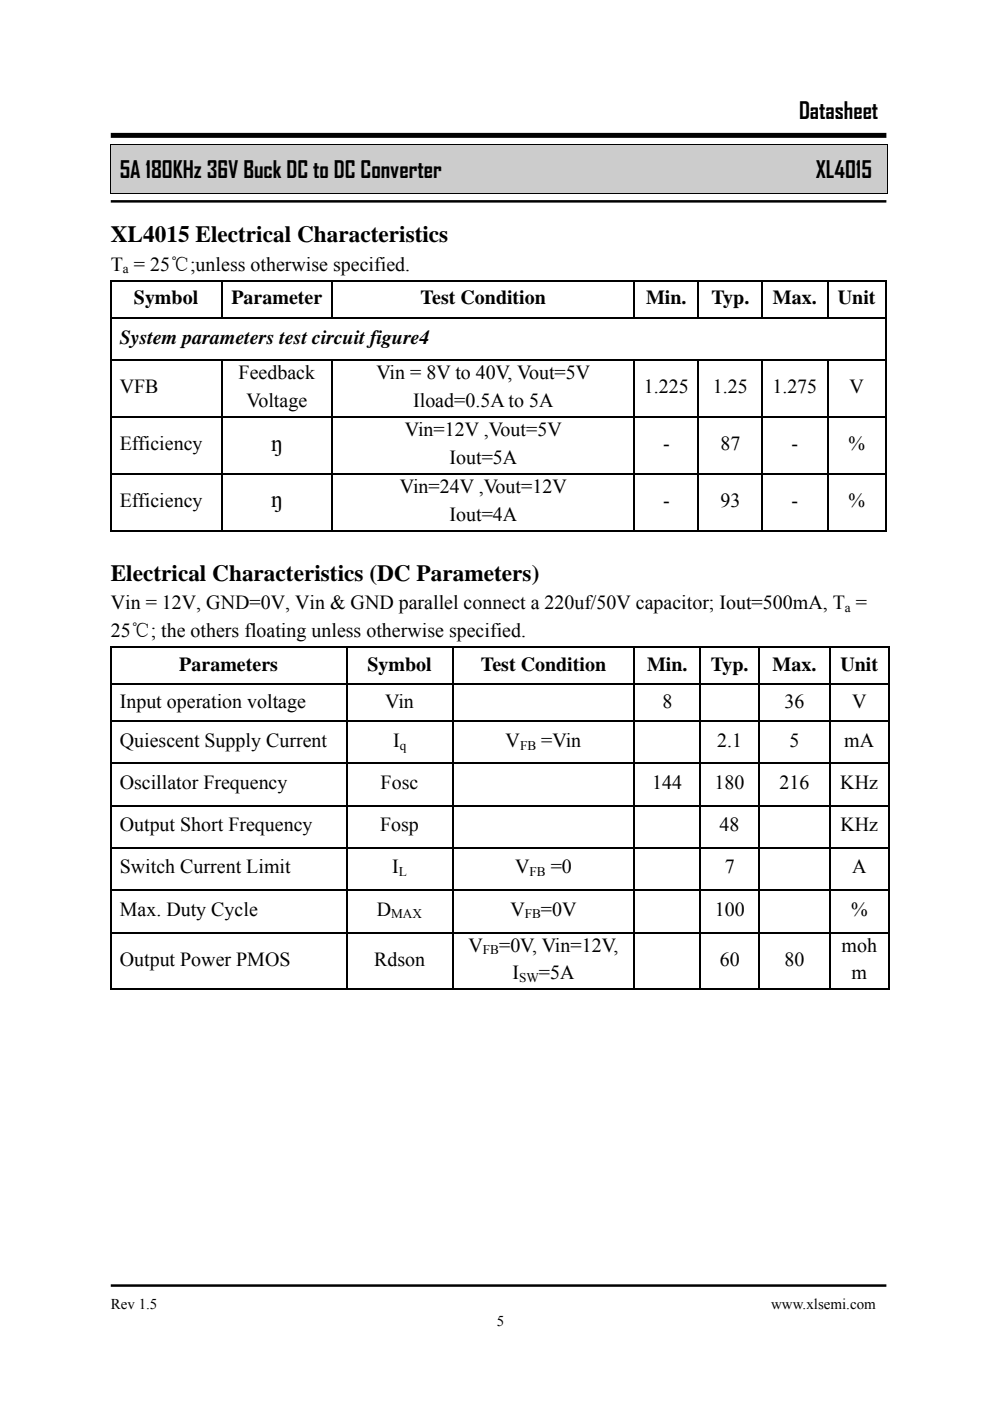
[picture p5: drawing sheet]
<svg xmlns="http://www.w3.org/2000/svg" width="210mm" height="297mm" viewBox="0 0 210 297" stroke-linecap="round" stroke-linejoin="round" font-family="sans-serif">
<defs><g id="words">
<g font-size="4.9">
<text x="169.5" y="25.3">Datasheet</text>
<text x="25.4" y="37.8">5A 180KHz 36V Buck DC to DC Converter</text>
<text x="173" y="37.8">XL4015</text>
<text x="23.5" y="51.3">XL4015 Electrical Characteristics</text>
<text x="57.5" y="95.6">ŋ</text>
<text x="57.5" y="107.6">ŋ</text>
<text x="23.5" y="123.1">Electrical Characteristics (DC Parameters)</text>
</g>
<g font-size="4.2">
<text x="23.5" y="57.4">T = 25℃;unless otherwise specified.</text>
<text x="28.4" y="64.5">Symbol</text>
<text x="49.1" y="64.5">Parameter</text>
<text x="89.2" y="64.5">Test Condition</text>
<text x="137" y="64.5">Min.</text>
<text x="150.9" y="64.5">Typ.</text>
<text x="164" y="64.5">Max.</text>
<text x="177.7" y="64.5">Unit</text>
<text x="25.4" y="72.9">System parameters test circuit figure4</text>
<text x="25.4" y="83.4">VFB</text>
<text x="50.6" y="80.5">Feedback</text>
<text x="79.8" y="80.5">Vin = 8V to 40V, Vout=5V</text>
<text x="136.6" y="83.4">1.225</text>
<text x="151.2" y="83.4">1.25</text>
<text x="163.8" y="83.4">1.275</text>
<text x="180.2" y="83.4">V</text>
<text x="52.3" y="86.3">Voltage</text>
<text x="87.6" y="86.3">Iload=0.5A to 5A</text>
<text x="25.4" y="95.4">Efficiency</text>
<text x="85.9" y="92.5">Vin=12V ,Vout=5V</text>
<text x="140.6" y="95.4">-</text>
<text x="152.8" y="95.4">87</text>
<text x="167.9" y="95.4">-</text>
<text x="180" y="95.4">%</text>
<text x="95.3" y="98.3">Iout=5A</text>
<text x="25.4" y="107.4">Efficiency</text>
<text x="84.8" y="104.5">Vin=24V ,Vout=12V</text>
<text x="140.6" y="107.4">-</text>
<text x="152.8" y="107.4">93</text>
<text x="167.9" y="107.4">-</text>
<text x="180" y="107.4">%</text>
<text x="95.3" y="110.4">Iout=4A</text>
<text x="23.5" y="129.2">Vin = 12V, GND=0V, Vin &amp; GND parallel connect a 220uf/50V capacitor; Iout=500mA, T =</text>
<text x="23.5" y="135.1">25℃; the others floating unless otherwise specified.</text>
<text x="38" y="142.2">Parameters</text>
<text x="77.9" y="142.2">Symbol</text>
<text x="102" y="142.2">Test Condition</text>
<text x="137.3" y="142.2">Min.</text>
<text x="150.8" y="142.2">Typ.</text>
<text x="163.9" y="142.2">Max.</text>
<text x="178.3" y="142.2">Unit</text>
<text x="25.4" y="150">Input operation voltage</text>
<text x="81.7" y="150">Vin</text>
<text x="140.5" y="150">8</text>
<text x="166.4" y="150">36</text>
<text x="180.7" y="150">V</text>
<text x="25.4" y="158.4">Quiescent Supply Current</text>
<text x="83.4" y="158.4">I</text>
<text x="107.3" y="158.4">V</text>
<text x="114.8" y="158.4">=Vin</text>
<text x="152.1" y="158.4">2.1</text>
<text x="167.5" y="158.4">5</text>
<text x="179.1" y="158.4">mA</text>
<text x="25.4" y="167.3">Oscillator Frequency</text>
<text x="80.7" y="167.3">Fosc</text>
<text x="138.3" y="167.3">144</text>
<text x="151.6" y="167.3">180</text>
<text x="165.3" y="167.3">216</text>
<text x="178.2" y="167.3">KHz</text>
<text x="25.4" y="176.3">Output Short Frequency</text>
<text x="80.6" y="176.3">Fosp</text>
<text x="152.6" y="176.3">48</text>
<text x="178.2" y="176.3">KHz</text>
<text x="25.4" y="185.2">Switch Current Limit</text>
<text x="83.2" y="185.2">I</text>
<text x="109.2" y="185.2">V</text>
<text x="116.8" y="185.2">=0</text>
<text x="153.7" y="185.2">7</text>
<text x="180.7" y="185.2">A</text>
<text x="25.4" y="194.2">Max. Duty Cycle</text>
<text x="79.9" y="194.2">D</text>
<text x="108.2" y="194.2">V</text>
<text x="114.7" y="194.2">=0V</text>
<text x="151.6" y="194.2">100</text>
<text x="180.5" y="194.2">%</text>
<text x="99.4" y="201.8">V</text>
<text x="105.9" y="201.8">=0V, Vin=12V,</text>
<text x="178.5" y="201.8">moh</text>
<text x="25.4" y="204.7">Output Power PMOS</text>
<text x="79.4" y="204.7">Rdson</text>
<text x="108.7" y="207.6">I</text>
<text x="114.3" y="207.6">=5A</text>
<text x="152.7" y="204.7">60</text>
<text x="166.4" y="204.7">80</text>
<text x="180.6" y="207.6">m</text>
</g>
<g font-size="3.2">
<text x="23.5" y="277.6">Rev 1.5</text>
<text x="105.4" y="281.2">5</text>
<text x="163.6" y="277.6">www.xlsemi.com</text>
</g>
<g font-size="2.8">
<text x="26.1" y="58">a</text>
<text x="179.2" y="129.8">a</text>
<text x="84.8" y="158.9">q</text>
<text x="110.3" y="158.9">FB</text>
<text x="84.6" y="185.7">L</text>
<text x="112.3" y="185.7">FB</text>
<text x="83" y="194.7">MAX</text>
<text x="111.3" y="194.7">FB</text>
<text x="102.4" y="202.3">FB</text>
<text x="110.1" y="208.2">SW</text>
</g>
</g></defs>
<g fill="#ccc">
<path d="M23.6 30.8h164.5v10.1h-164.5z"/>
<path d="M25.4 32.9h160.9v5.9h-160.9z"/>
</g>
<g fill="#000">
<path d="M23.4 30.6h.2v.2h-.2zM188.1 30.6h.2v.2h-.2zM23.3 59.4h.4v.3h-.4zM46.8 59.4h.4v.3h-.4zM70.3 59.4h.4v.3h-.4zM134.4 59.4h.3v.3h-.3zM148 59.4h.3v.3h-.3zM161.5 59.4h.4v.3h-.4zM175.4 59.4h.3v.3h-.3zM187.8 59.4h.3v.3h-.3zM188.1 40.9h.2v.2h-.2zM23.3 67.3h.4v.4h-.4z"/>
<path d="M23.3 76.2h.4v.4h-.4zM46.8 76.2h.4v.4h-.4zM70.3 76.2h.4v.4h-.4zM134.4 76.2h.3v.4h-.3zM148 76.2h.3v.4h-.3zM161.5 76.2h.4v.4h-.4zM175.4 76.2h.3v.4h-.3zM187.8 67.3h.3v.4h-.3zM187.8 76.2h.3v.4h-.3zM23.3 88.2h.4v.4h-.4zM46.8 88.2h.4v.4h-.4zM70.3 88.2h.4v.4h-.4z"/>
<path d="M134.4 88.2h.3v.4h-.3zM148 88.2h.3v.4h-.3zM161.5 88.2h.4v.4h-.4zM175.4 88.2h.3v.4h-.3zM187.8 88.2h.3v.4h-.3zM23.3 100.3h.4v.3h-.4zM46.8 100.3h.4v.3h-.4zM70.3 100.3h.4v.3h-.4zM134.4 100.3h.3v.3h-.3zM148 100.3h.3v.3h-.3zM161.5 100.3h.4v.3h-.4zM175.4 100.3h.3v.3h-.3z"/>
<path d="M187.8 100.3h.3v.3h-.3zM187.8 112.3h.3v.4h-.3zM23.3 137h.4v.4h-.4zM73.3 137h.4v.4h-.4zM95.8 137h.4v.4h-.4zM134.4 137h.3v.4h-.3zM148.4 137h.3v.4h-.3zM160.9 137h.3v.4h-.3zM175.9 137h.3v.4h-.3zM188.4 137h.3v.4h-.3zM23.3 144.9h.4v.4h-.4zM23.3 152.8h.4v.3h-.4z"/>
<path d="M73.3 144.9h.4v.4h-.4zM73.3 152.8h.4v.3h-.4zM95.8 144.9h.4v.4h-.4zM95.8 152.8h.4v.3h-.4zM134.4 144.9h.3v.4h-.3zM134.4 152.8h.3v.3h-.3zM148.4 144.9h.3v.4h-.3zM148.4 152.8h.3v.3h-.3zM160.9 144.9h.3v.4h-.3zM160.9 152.8h.3v.3h-.3zM175.9 144.9h.3v.4h-.3zM175.9 152.8h.3v.3h-.3z"/>
<path d="M188.4 144.9h.3v.4h-.3zM188.4 152.8h.3v.3h-.3zM23.3 161.7h.4v.4h-.4zM23.3 170.6h.4v.4h-.4zM23.3 179.6h.4v.3h-.4zM73.3 161.7h.4v.4h-.4zM73.3 170.6h.4v.4h-.4zM73.3 179.6h.4v.3h-.4zM95.8 161.7h.4v.4h-.4zM95.8 170.6h.4v.4h-.4zM95.8 179.6h.4v.3h-.4zM134.4 161.7h.3v.4h-.3z"/>
<path d="M134.4 170.6h.3v.4h-.3zM134.4 179.6h.3v.3h-.3zM148.4 161.7h.3v.4h-.3zM148.4 170.6h.3v.4h-.3zM148.4 179.6h.3v.3h-.3zM160.9 161.7h.3v.4h-.3zM160.9 170.6h.3v.4h-.3zM160.9 179.6h.3v.3h-.3zM175.9 161.7h.3v.4h-.3zM175.9 170.6h.3v.4h-.3zM175.9 179.6h.3v.3h-.3zM188.4 161.7h.3v.4h-.3z"/>
<path d="M188.4 170.6h.3v.4h-.3zM188.4 179.6h.3v.3h-.3zM23.3 188.5h.4v.4h-.4zM23.3 197.6h.4v.3h-.4zM73.3 188.5h.4v.4h-.4zM73.3 197.6h.4v.3h-.4zM95.8 188.5h.4v.4h-.4zM95.8 197.6h.4v.3h-.4zM134.4 188.5h.3v.4h-.3zM134.4 197.6h.3v.3h-.3zM148.4 188.5h.3v.4h-.3zM148.4 197.6h.3v.3h-.3z"/>
<path d="M160.9 188.5h.3v.4h-.3zM160.9 197.6h.3v.3h-.3zM175.9 188.5h.3v.4h-.3zM175.9 197.6h.3v.3h-.3zM188.4 188.5h.3v.4h-.3zM188.4 197.6h.3v.3h-.3zM188.4 209.6h.3v.4h-.3z"/>
</g>
<path d="M23.4 30.7h164.9M23.5 30.8v10.3M188.2 30.8v10.3M23.4 41h164.7" fill="none" stroke="#000" stroke-width=".21"/>
<path d="M23.5 28.7h164.5" fill="none" stroke="#000" stroke-width="1.1" stroke-linecap="butt"/>
<path d="M23.5 42.7h164.5M23.5 272.6h164.5" fill="none" stroke="#000" stroke-width=".53"/>
<g fill="none" stroke="#000" stroke-width=".34">
<path d="M23.3 59.5h23.5M23.5 59.7v7.6M47 59.7v7.6M47.2 59.5h23.1M70.5 59.7v7.6M70.7 59.5h63.7M134.6 59.7v7.6M134.7 59.5h13.3M148.1 59.7v7.6M148.3 59.5h13.2M161.7 59.7v7.6M161.9 59.5h13.5"/>
<path d="M175.5 59.7v7.6M175.7 59.5h12.1M188 59.7v7.6M23.5 67.7v8.5M23.5 76.6v11.6M23.7 67.5h164.1M23.7 76.4h23.1M47 76.6v11.6M47.2 76.4h23.1M70.5 76.6v11.6M70.7 76.4h63.7M134.6 76.6v11.6"/>
<path d="M134.7 76.4h13.3M148.1 76.6v11.6M148.3 76.4h13.2M161.7 76.6v11.6M161.9 76.4h13.5M175.5 76.6v11.6M175.7 76.4h12.1M188 67.7v8.5M188 76.6v11.6M23.5 88.6v11.7M23.7 88.4h23.1M47 88.6v11.7"/>
<path d="M47.2 88.4h23.1M70.5 88.6v11.7M70.7 88.4h63.7M134.6 88.6v11.7M134.7 88.4h13.3M148.1 88.6v11.7M148.3 88.4h13.2M161.7 88.6v11.7M161.9 88.4h13.5M175.5 88.6v11.7M175.7 88.4h12.1M188 88.6v11.7"/>
<path d="M23.3 112.5h23.5M23.5 100.6v12.1M23.7 100.5h23.1M47 100.6v12.1M47.2 100.5h23.1M47.2 112.5h23.1M70.5 100.6v12.1M70.7 100.5h63.7M70.7 112.5h63.7M134.6 100.6v12.1M134.7 100.5h13.3M134.7 112.5h13.3"/>
<path d="M148.1 100.6v12.1M148.3 100.5h13.2M148.3 112.5h13.2M161.7 100.6v12.1M161.9 100.5h13.5M161.9 112.5h13.5M175.5 100.6v12.1M175.7 100.5h12.1M175.7 112.5h12.1M188 100.6v12.1M23.3 137.2h50M23.5 137.4v7.5"/>
<path d="M73.5 137.4v7.5M73.7 137.2h22.1M96 137.4v7.5M96.2 137.2h38.2M134.6 137.4v7.5M134.7 137.2h13.7M148.5 137.4v7.5M148.7 137.2h12.2M161 137.4v7.5M161.2 137.2h14.7M176 137.4v7.5M176.2 137.2h12.2"/>
<path d="M188.5 137.4v7.5M23.5 145.3v7.5M23.5 153.1v8.6M23.7 145.1h49.6M23.7 153h49.6M73.5 145.3v7.5M73.5 153.1v8.6M73.7 145.1h22.1M73.7 153h22.1M96 145.3v7.5M96 153.1v8.6M96.2 145.1h38.2"/>
<path d="M96.2 153h38.2M134.6 145.3v7.5M134.6 153.1v8.6M134.7 145.1h13.7M134.7 153h13.7M148.5 145.3v7.5M148.5 153.1v8.6M148.7 145.1h12.2M148.7 153h12.2M161 145.3v7.5M161 153.1v8.6M161.2 145.1h14.7"/>
<path d="M161.2 153h14.7M176 145.3v7.5M176 153.1v8.6M176.2 145.1h12.2M176.2 153h12.2M188.5 145.3v7.5M188.5 153.1v8.6M23.5 162.1v8.5M23.5 171v8.6M23.5 179.9v8.6M23.7 161.9h49.6M23.7 170.8h49.6"/>
<path d="M23.7 179.7h49.6M73.5 162.1v8.5M73.5 171v8.6M73.5 179.9v8.6M73.7 161.9h22.1M73.7 170.8h22.1M73.7 179.7h22.1M96 162.1v8.5M96 171v8.6M96 179.9v8.6M96.2 161.9h38.2M96.2 170.8h38.2"/>
<path d="M96.2 179.7h38.2M134.6 162.1v8.5M134.6 171v8.6M134.6 179.9v8.6M134.7 161.9h13.7M134.7 170.8h13.7M134.7 179.7h13.7M148.5 162.1v8.5M148.5 171v8.6M148.5 179.9v8.6M148.7 161.9h12.2M148.7 170.8h12.2"/>
<path d="M148.7 179.7h12.2M161 162.1v8.5M161 171v8.6M161 179.9v8.6M161.2 161.9h14.7M161.2 170.8h14.7M161.2 179.7h14.7M176 162.1v8.5M176 171v8.6M176 179.9v8.6M176.2 161.9h12.2M176.2 170.8h12.2"/>
<path d="M176.2 179.7h12.2M188.5 162.1v8.5M188.5 171v8.6M188.5 179.9v8.6M23.5 188.9v8.7M23.5 197.9v12.1M23.7 188.7h49.6M23.7 197.7h49.6M73.5 188.9v8.7M73.5 197.9v12.1M73.7 188.7h22.1M73.7 197.7h22.1"/>
<path d="M96 188.9v8.7M96 197.9v12.1M96.2 188.7h38.2M96.2 197.7h38.2M134.6 188.9v8.7M134.6 197.9v12.1M134.7 188.7h13.7M134.7 197.7h13.7M148.5 188.9v8.7M148.5 197.9v12.1M148.7 188.7h12.2M148.7 197.7h12.2"/>
<path d="M161 188.9v8.7M161 197.9v12.1M161.2 188.7h14.7M161.2 197.7h14.7M176 188.9v8.7M176 197.9v12.1M176.2 188.7h12.2M176.2 197.7h12.2M188.5 188.9v8.7M188.5 197.9v12.1M23.3 209.8h50M73.7 209.8h22.1"/>
<path d="M96.2 209.8h38.2M134.7 209.8h13.7M148.7 209.8h12.2M161.2 209.8h14.7M176.2 209.8h12.2"/>
</g>
<use href="#words"/>
</svg>
